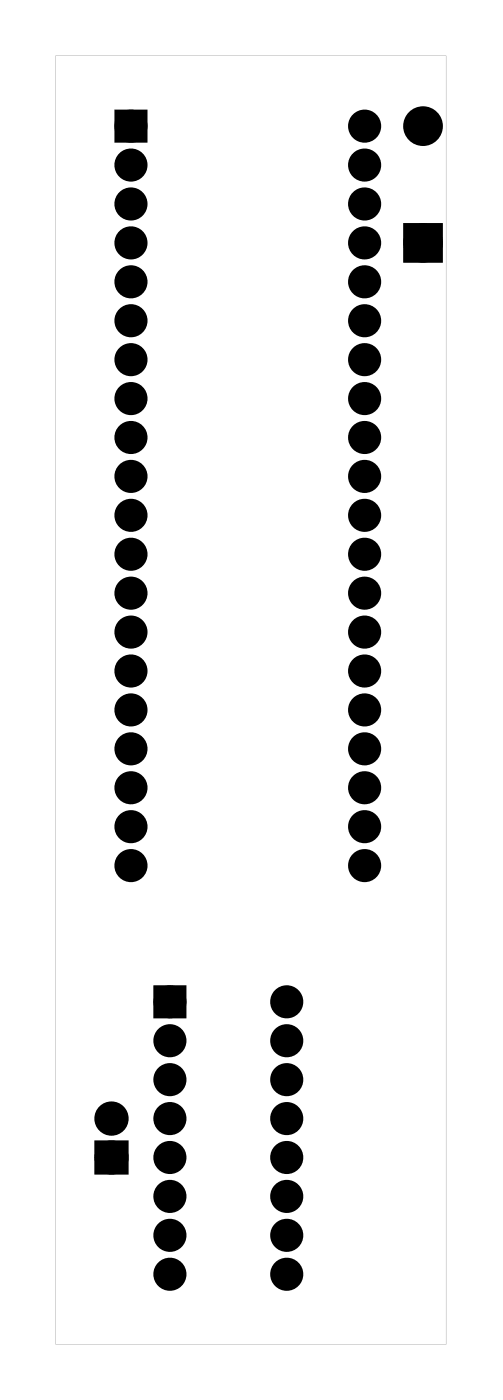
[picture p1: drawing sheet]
<svg xmlns="http://www.w3.org/2000/svg" width="33mm" height="91mm" viewBox="0 0 33 91" stroke-linecap="round" stroke-linejoin="round" font-family="sans-serif">
<g fill="#000">
<path d="M7.8 7.5h1.4v1.4h-1.4zM26.7 14.9h1.8v1.9h-1.8zM6.5 74.8h1.5v1.5h-1.5zM10.4 64.7h1.4v1.4h-1.4z"/>
<path d="M3.6 3.6h25.5v84.1h-25.5zM3.6 3.6v84.1h25.5v-84.1z"/>
</g>
<g fill="none" stroke="#000" stroke-width=".76" stroke-linecap="butt">
<path d="M7.8 7.5h1.4v1.4h-1.4zM26.7 14.9h1.8v1.9h-1.8zM6.5 74.8h1.5v1.5h-1.5zM10.4 64.7h1.4v1.4h-1.4z"/>
<circle cx="8.5" cy="15.9" r=".7"/>
<circle cx="8.5" cy="13.3" r=".7"/>
<circle cx="8.5" cy="10.8" r=".7"/>
<circle cx="8.5" cy="18.4" r=".7"/>
<circle cx="8.5" cy="8.2" r=".7"/>
<circle cx="23.8" cy="18.4" r=".7"/>
<circle cx="23.8" cy="10.8" r=".7"/>
<circle cx="23.8" cy="13.3" r=".7"/>
<circle cx="23.8" cy="15.9" r=".7"/>
<circle cx="23.8" cy="8.2" r=".7"/>
<circle cx="27.6" cy="15.9" r=".91"/>
<circle cx="27.6" cy="8.2" r=".91"/>
<circle cx="8.5" cy="23.5" r=".7"/>
<circle cx="8.5" cy="20.9" r=".7"/>
<circle cx="8.5" cy="26" r=".7"/>
<circle cx="8.5" cy="28.6" r=".7"/>
<circle cx="8.5" cy="38.7" r=".7"/>
<circle cx="8.5" cy="33.6" r=".7"/>
<circle cx="8.5" cy="36.2" r=".7"/>
<circle cx="8.5" cy="31.1" r=".7"/>
<circle cx="23.8" cy="20.9" r=".7"/>
<circle cx="23.8" cy="26" r=".7"/>
<circle cx="23.8" cy="23.5" r=".7"/>
<circle cx="23.8" cy="28.6" r=".7"/>
<circle cx="23.8" cy="31.1" r=".7"/>
<circle cx="23.8" cy="38.7" r=".7"/>
<circle cx="23.8" cy="33.6" r=".7"/>
<circle cx="23.8" cy="36.2" r=".7"/>
<circle cx="8.5" cy="54" r=".7"/>
<circle cx="8.5" cy="56.5" r=".7"/>
<circle cx="8.5" cy="51.4" r=".7"/>
<circle cx="8.5" cy="41.3" r=".7"/>
<circle cx="8.5" cy="43.8" r=".7"/>
<circle cx="8.5" cy="46.3" r=".7"/>
<circle cx="8.5" cy="48.9" r=".7"/>
<circle cx="23.8" cy="54" r=".7"/>
<circle cx="23.8" cy="46.3" r=".7"/>
<circle cx="23.8" cy="41.3" r=".7"/>
<circle cx="23.8" cy="43.8" r=".7"/>
<circle cx="23.8" cy="51.4" r=".7"/>
<circle cx="23.8" cy="48.9" r=".7"/>
<circle cx="23.8" cy="56.5" r=".7"/>
<circle cx="7.3" cy="75.5" r=".74"/>
<circle cx="7.3" cy="73" r=".74"/>
<circle cx="11.1" cy="75.5" r=".7"/>
<circle cx="11.1" cy="67.9" r=".7"/>
<circle cx="11.1" cy="78.1" r=".7"/>
<circle cx="11.1" cy="73" r=".7"/>
<circle cx="11.1" cy="70.5" r=".7"/>
<circle cx="11.1" cy="65.4" r=".7"/>
<circle cx="18.7" cy="73" r=".7"/>
<circle cx="18.7" cy="67.9" r=".7"/>
<circle cx="18.7" cy="75.5" r=".7"/>
<circle cx="18.7" cy="70.5" r=".7"/>
<circle cx="18.7" cy="78.1" r=".7"/>
<circle cx="18.7" cy="65.4" r=".7"/>
<circle cx="11.1" cy="83.2" r=".7"/>
<circle cx="11.1" cy="80.6" r=".7"/>
<circle cx="18.7" cy="83.2" r=".7"/>
<circle cx="18.7" cy="80.6" r=".7"/>
</g>
<g fill="#000">
<circle cx="8.5" cy="10.8" r=".7"/>
<circle cx="8.5" cy="18.4" r=".7"/>
<circle cx="8.5" cy="13.3" r=".7"/>
<circle cx="8.5" cy="15.9" r=".7"/>
<circle cx="8.5" cy="8.2" r=".7"/>
<circle cx="23.8" cy="10.8" r=".7"/>
<circle cx="23.8" cy="15.9" r=".7"/>
<circle cx="23.8" cy="8.2" r=".7"/>
<circle cx="23.8" cy="13.3" r=".7"/>
<circle cx="23.8" cy="18.4" r=".7"/>
<circle cx="27.6" cy="8.2" r=".91"/>
<circle cx="27.6" cy="15.9" r=".91"/>
<circle cx="8.5" cy="26" r=".7"/>
<circle cx="8.5" cy="28.6" r=".7"/>
<circle cx="8.5" cy="31.1" r=".7"/>
<circle cx="8.5" cy="33.6" r=".7"/>
<circle cx="8.5" cy="20.9" r=".7"/>
<circle cx="8.5" cy="23.5" r=".7"/>
<circle cx="8.5" cy="36.2" r=".7"/>
<circle cx="8.5" cy="38.7" r=".7"/>
<circle cx="23.8" cy="28.6" r=".7"/>
<circle cx="23.8" cy="26" r=".7"/>
<circle cx="23.8" cy="31.1" r=".7"/>
<circle cx="23.8" cy="33.6" r=".7"/>
<circle cx="23.8" cy="23.5" r=".7"/>
<circle cx="23.8" cy="20.9" r=".7"/>
<circle cx="23.8" cy="36.2" r=".7"/>
<circle cx="23.8" cy="38.7" r=".7"/>
<circle cx="8.5" cy="46.3" r=".7"/>
<circle cx="8.5" cy="41.3" r=".7"/>
<circle cx="8.5" cy="43.8" r=".7"/>
<circle cx="8.5" cy="54" r=".7"/>
<circle cx="8.5" cy="51.4" r=".7"/>
<circle cx="8.5" cy="48.9" r=".7"/>
<circle cx="8.5" cy="56.5" r=".7"/>
<circle cx="23.8" cy="46.3" r=".7"/>
<circle cx="23.8" cy="43.8" r=".7"/>
<circle cx="23.8" cy="41.3" r=".7"/>
<circle cx="23.8" cy="54" r=".7"/>
<circle cx="23.8" cy="56.5" r=".7"/>
<circle cx="23.8" cy="51.4" r=".7"/>
<circle cx="23.8" cy="48.9" r=".7"/>
<circle cx="7.3" cy="75.5" r=".74"/>
<circle cx="7.3" cy="73" r=".74"/>
<circle cx="11.1" cy="75.5" r=".7"/>
<circle cx="11.1" cy="73" r=".7"/>
<circle cx="11.1" cy="78.1" r=".7"/>
<circle cx="11.1" cy="67.9" r=".7"/>
<circle cx="11.1" cy="65.4" r=".7"/>
<circle cx="11.1" cy="70.5" r=".7"/>
<circle cx="18.7" cy="73" r=".7"/>
<circle cx="18.7" cy="75.5" r=".7"/>
<circle cx="18.7" cy="78.1" r=".7"/>
<circle cx="18.7" cy="67.9" r=".7"/>
<circle cx="18.7" cy="65.4" r=".7"/>
<circle cx="18.7" cy="70.5" r=".7"/>
<circle cx="11.1" cy="80.6" r=".7"/>
<circle cx="11.1" cy="83.2" r=".7"/>
<circle cx="18.7" cy="80.6" r=".7"/>
<circle cx="18.7" cy="83.2" r=".7"/>
</g>
</svg>
